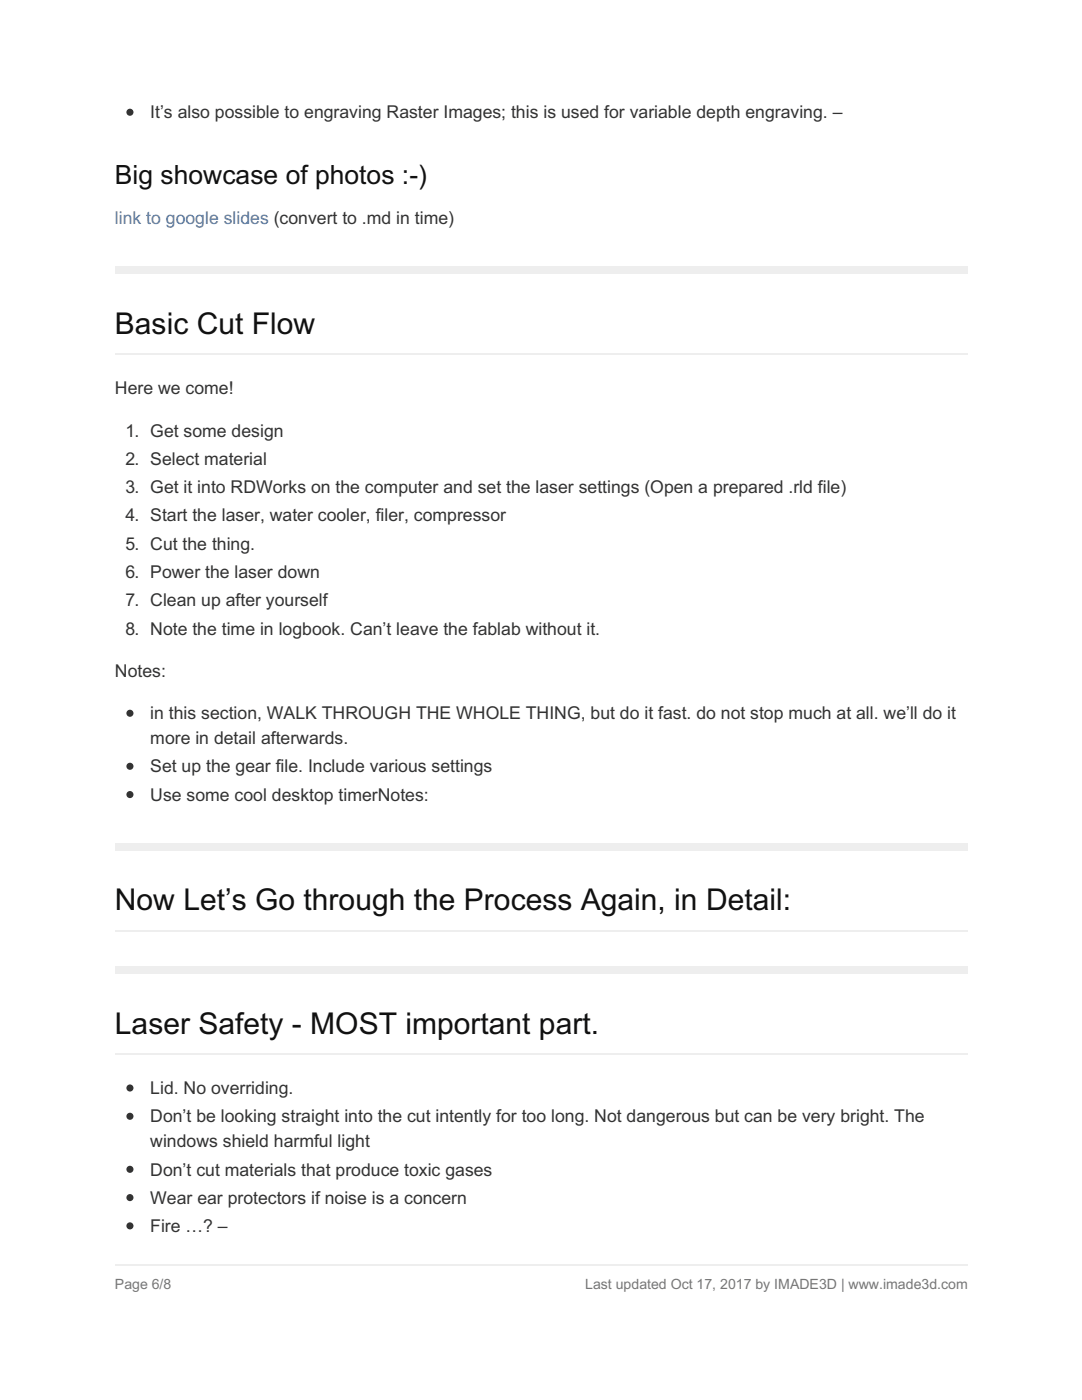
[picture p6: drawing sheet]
<svg xmlns="http://www.w3.org/2000/svg" width="216mm" height="279mm" viewBox="0 0 216 279" stroke-linecap="round" stroke-linejoin="round" font-family="sans-serif">
<defs><g id="words">
<g font-size="6" fill="#111">
<text x="22.9" y="66.7">Basic Cut Flow</text>
<text x="22.9" y="181.7">Now Let’s Go through the Process Again, in Detail:</text>
<text x="22.9" y="206.4">Laser Safety - MOST important part.</text>
</g>
<text font-size="5.3" fill="#111" x="22.9" y="36.7">Big showcase of photos :-)</text>
<g font-size="3.5" fill="#333">
<text x="30" y="23.6">It’s also possible to engraving Raster Images; this is used for variable depth engraving. –</text>
<text x="22.9" y="78.7">Here we come!</text>
<text x="25" y="87.1">1. Get some design</text>
<text x="25" y="92.8">2. Select material</text>
<text x="25" y="98.4">3. Get it into RDWorks on the computer and set the laser settings (Open a prepared .rld file)</text>
<text x="25" y="104.1">4. Start the laser, water cooler, filer, compressor</text>
<text x="25" y="109.7">5. Cut the thing.</text>
<text x="25" y="115.4">6. Power the laser down</text>
<text x="25" y="121">7. Clean up after yourself</text>
<text x="25" y="126.6">8. Note the time in logbook. Can’t leave the fablab without it.</text>
<text x="22.9" y="135.1">Notes:</text>
<text x="30" y="143.6">in this section, WALK THROUGH THE WHOLE THING, but do it fast. do not stop much at all. we’ll do it</text>
<text x="30" y="148.5">more in detail afterwards.</text>
<text x="30" y="154.2">Set up the gear file. Include various settings</text>
<text x="30" y="159.8">Use some cool desktop timerNotes:</text>
<text x="30" y="218.4">Lid. No overriding.</text>
<text x="30" y="224">Don’t be looking straight into the cut intently for too long. Not dangerous but can be very bright. The</text>
<text x="30" y="229">windows shield harmful light</text>
<text x="30" y="234.6">Don’t cut materials that produce toxic gases</text>
<text x="30" y="240.2">Wear ear protectors if noise is a concern</text>
<text x="30" y="245.9">Fire …? –</text>
</g>
<g font-size="3.5" fill="#4078c0">
<text x="22.9" y="44.8">l</text>
<text x="23.7" y="44.8">ink to google slides (convert to .md in time)</text>
</g>
<g font-size="2.8" fill="#777">
<text x="22.9" y="257.2">Page 6/8</text>
<text x="116.8" y="257.2">Last updated Oct 17, 2017 by IMADE3D | www.imade3d.com</text>
</g>
</g></defs>
<path d="M22.9 252.4h170.1" fill="none" stroke="#eee" stroke-width=".35"/>
<g fill="#fff">
<path d="M20.1 20.1h175.7v229.3h-175.7z"/>
<path d="M22.9 20.1h170.1v229.4h-170.1z"/>
</g>
<path d="M22.9 53.3h170.1v1.4h-170.1z" fill="#eee"/>
<path d="M22.9 70.7h170.1" fill="none" stroke="#eee" stroke-width=".35"/>
<path d="M22.9 168.3h170.1v1.4h-170.1z" fill="#eee"/>
<path d="M22.9 185.7h170.1" fill="none" stroke="#eee" stroke-width=".35"/>
<path d="M22.9 193h170.1v1.4h-170.1z" fill="#eee"/>
<path d="M22.9 210.4h170.1" fill="none" stroke="#eee" stroke-width=".35"/>
<g fill="#333" stroke="#333" stroke-width=".35">
<circle cx="25.9" cy="22.4" r=".53"/>
<circle cx="25.9" cy="142.3" r=".53"/>
<circle cx="25.9" cy="152.9" r=".53"/>
<circle cx="25.9" cy="158.6" r=".53"/>
<circle cx="25.9" cy="217.1" r=".53"/>
<circle cx="25.9" cy="222.8" r=".53"/>
<circle cx="25.9" cy="233.4" r=".53"/>
<circle cx="25.9" cy="239" r=".53"/>
<circle cx="25.9" cy="244.7" r=".53"/>
</g>
<use href="#words"/>
</svg>
